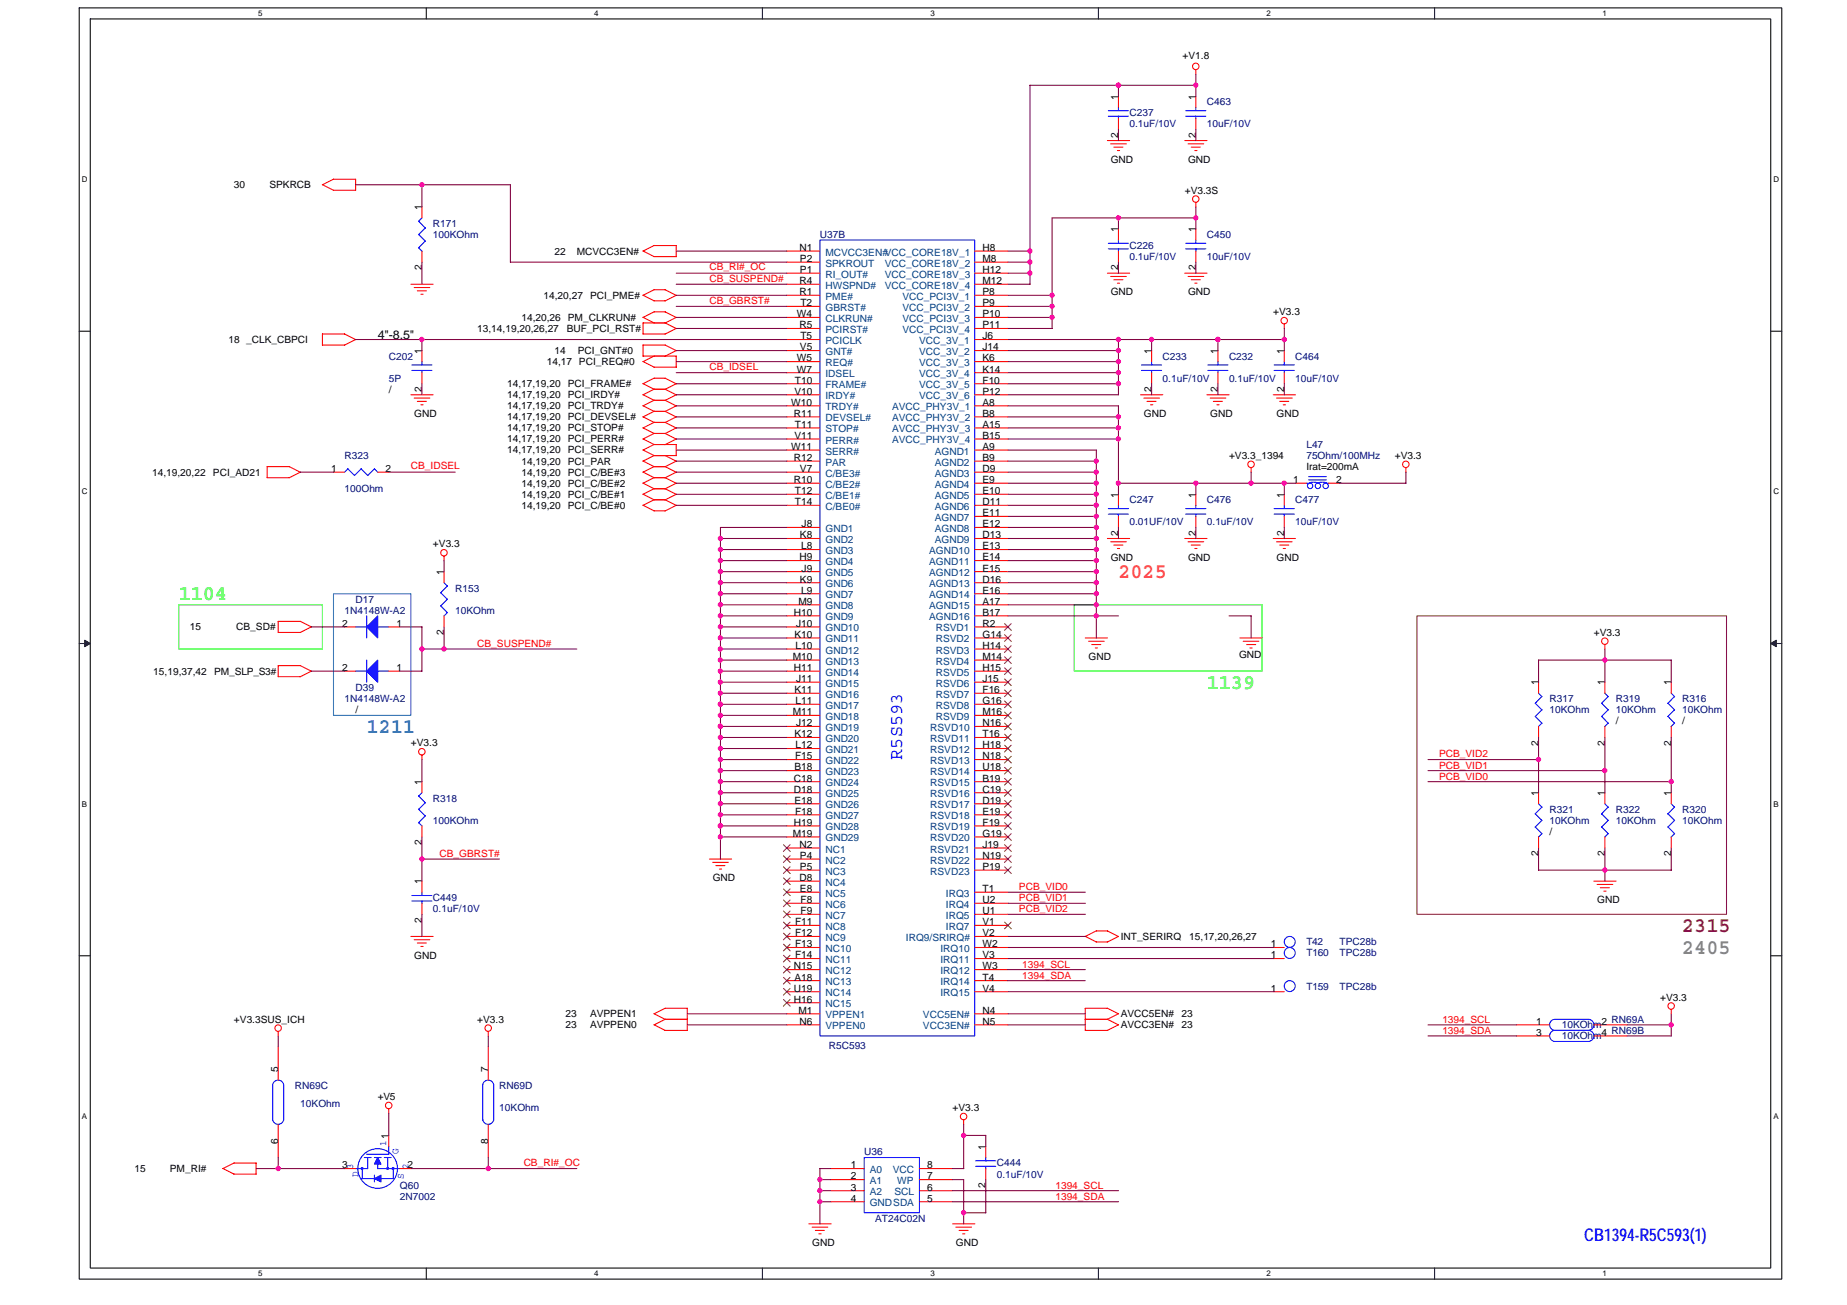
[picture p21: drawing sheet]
<svg xmlns="http://www.w3.org/2000/svg" width="297mm" height="210mm" viewBox="0 0 297 210" stroke-linecap="round" stroke-linejoin="round" font-family="sans-serif">
<defs><g id="words">
<text font-size="3.4" fill="#ff8000" x="179.9" y="93">2025</text>
<g font-size="3.4" fill="#0f0">
<text x="28.7" y="96.5">1104</text>
<text x="194.1" y="110.8">1139</text>
</g>
<text font-size="3.4" fill="#0080ff" x="59" y="117.9">1211</text>
<text font-size="3.4" fill="#804000" x="270.5" y="149.9">2315</text>
<text font-size="3.4" fill="#808080" x="270.5" y="153.4">2405</text>
<text font-size="3" fill="#00f" x="145.1" y="122.2" transform="rotate(-90 145.1 122.2)">R5S593</text>
<text font-size="2.8" fill="#00f" x="254.8" y="199.6">CB1394-R5C593(1)</text>
<text font-size="1.9" x="60.7" y="54.6">4&quot;-8.5&quot;</text>
<g font-size="1.6">
<text x="190.2" y="9.5">+V1.8</text>
<text x="179.9" y="16" transform="rotate(-90 179.9 16)">1</text>
<text x="192.3" y="16" transform="rotate(-90 192.3 16)">1</text>
<text x="179.9" y="22.2" transform="rotate(-90 179.9 22.2)">2</text>
<text x="192.3" y="22.2" transform="rotate(-90 192.3 22.2)">2</text>
<text x="178.6" y="26.2">GND</text>
<text x="191.1" y="26.2">GND</text>
<text x="37.6" y="30.3">30</text>
<text x="43.3" y="30.3">SPKRCB</text>
<text x="67.8" y="33.8" transform="rotate(-90 67.8 33.8)">1</text>
<text x="190.5" y="31.2">+V3.3S</text>
<text x="89.2" y="40.9">22</text>
<text x="92.7" y="40.9">MCVCC3EN#</text>
<text x="128.6" y="40.4">N1</text>
<text x="158" y="40.4">H8</text>
<text x="179.9" y="37.4" transform="rotate(-90 179.9 37.4)">1</text>
<text x="192.3" y="37.4" transform="rotate(-90 192.3 37.4)">1</text>
<text x="67.8" y="43.5" transform="rotate(-90 67.8 43.5)">2</text>
<text x="128.6" y="45.7">R4</text>
<text x="128.6" y="47.5">R1</text>
<text x="128.6" y="42.1">P2</text>
<text x="128.6" y="43.9">P1</text>
<text x="158" y="42.1">M8</text>
<text x="158" y="43.9">H12</text>
<text x="158" y="45.7">M12</text>
<text x="158" y="47.5">P8</text>
<text x="178.6" y="47.5">GND</text>
<text x="179.9" y="43.5" transform="rotate(-90 179.9 43.5)">2</text>
<text x="191.1" y="47.5">GND</text>
<text x="192.3" y="43.5" transform="rotate(-90 192.3 43.5)">2</text>
<text x="76.7" y="53.4">13,14,19,20,26,27</text>
<text x="83.9" y="51.6">14,20,26</text>
<text x="87.4" y="48">14,20,27</text>
<text x="91.1" y="53.4">BUF_PCI_RST#</text>
<text x="91.3" y="51.6">PM_CLKRUN#</text>
<text x="94.9" y="48">PCI_PME#</text>
<text x="128.1" y="51">W4</text>
<text x="128.6" y="52.8">R5</text>
<text x="128.7" y="49.3">T2</text>
<text x="158" y="49.3">P9</text>
<text x="158" y="51">P10</text>
<text x="158" y="52.8">P11</text>
<text x="204.8" y="50.7">+V3.3</text>
<text x="36.7" y="55.2">18 _CLK_CBPCI</text>
<text x="67.8" y="56.9" transform="rotate(-90 67.8 56.9)">1</text>
<text x="87.9" y="58.7">14,17 PCI_REQ#0</text>
<text x="89.2" y="56.9">14</text>
<text x="92.9" y="56.9">PCI_GNT#0</text>
<text x="128.1" y="58.1">W5</text>
<text x="128.1" y="59.9">W7</text>
<text x="128.6" y="56.4">V5</text>
<text x="128.7" y="54.6">T5</text>
<text x="158" y="54.6">J6</text>
<text x="158" y="56.4">J14</text>
<text x="158" y="58.1">K6</text>
<text x="158" y="59.9">K14</text>
<text x="185.2" y="56.9" transform="rotate(-90 185.2 56.9)">1</text>
<text x="195.9" y="56.9" transform="rotate(-90 195.9 56.9)">1</text>
<text x="206.5" y="56.9" transform="rotate(-90 206.5 56.9)">1</text>
<text x="62.5" y="63.2">/</text>
<text x="67.8" y="63.1" transform="rotate(-90 67.8 63.1)">2</text>
<text x="81.6" y="64.1">14,17,19,20</text>
<text x="81.6" y="65.8">14,17,19,20</text>
<text x="81.6" y="62.3">14,17,19,20</text>
<text x="91.3" y="64.1">PCI_IRDY#</text>
<text x="91.3" y="65.8">PCI_TRDY#</text>
<text x="91.3" y="62.3">PCI_FRAME#</text>
<text x="127.3" y="65.3">W10</text>
<text x="127.8" y="63.5">V10</text>
<text x="127.8" y="61.7">T10</text>
<text x="158" y="61.7">F10</text>
<text x="158" y="63.5">P12</text>
<text x="158" y="65.3">A8</text>
<text x="185.2" y="63.1" transform="rotate(-90 185.2 63.1)">2</text>
<text x="195.9" y="63.1" transform="rotate(-90 195.9 63.1)">2</text>
<text x="206.5" y="63.1" transform="rotate(-90 206.5 63.1)">2</text>
<text x="66.6" y="67.1">GND</text>
<text x="81.6" y="67.6">14,17,19,20</text>
<text x="81.6" y="69.4">14,17,19,20</text>
<text x="81.6" y="71.2">14,17,19,20</text>
<text x="91.3" y="67.6">PCI_DEVSEL#</text>
<text x="91.3" y="69.4">PCI_STOP#</text>
<text x="91.3" y="71.2">PCI_PERR#</text>
<text x="127.7" y="67">R11</text>
<text x="127.8" y="70.6">V11</text>
<text x="127.8" y="68.8">T11</text>
<text x="158" y="67">B8</text>
<text x="158" y="68.8">A15</text>
<text x="158" y="70.6">B15</text>
<text x="184" y="67.1">GND</text>
<text x="194.6" y="67.1">GND</text>
<text x="205.3" y="67.1">GND</text>
<text x="24.5" y="76.5">14,19,20,22</text>
<text x="34.2" y="76.5">PCI_AD21</text>
<text x="53.3" y="75.9">1</text>
<text x="62" y="75.9">2</text>
<text x="81.6" y="72.9">14,17,19,20</text>
<text x="83.9" y="74.7">14,19,20</text>
<text x="83.9" y="76.5">14,19,20</text>
<text x="91.3" y="74.7">PCI_PAR</text>
<text x="91.3" y="72.9">PCI_SERR#</text>
<text x="91.3" y="76.5">PCI_C/BE#3</text>
<text x="127.3" y="72.4">W11</text>
<text x="127.7" y="74.1">R12</text>
<text x="127.7" y="77.7">R10</text>
<text x="128.6" y="75.9">V7</text>
<text x="158" y="72.4">A9</text>
<text x="158" y="74.1">B9</text>
<text x="158" y="75.9">D9</text>
<text x="158" y="77.7">E9</text>
<text x="197.7" y="73.8">+V3.3_1394</text>
<text x="208" y="77.7">1</text>
<text x="210.1" y="75.6">Irat=200mA</text>
<text x="214.9" y="77.7">2</text>
<text x="224.3" y="73.8">+V3.3</text>
<text x="83.9" y="80.1">14,19,20</text>
<text x="83.9" y="78.3">14,19,20</text>
<text x="83.9" y="81.8">14,19,20</text>
<text x="91.3" y="80.1">PCI_C/BE#1</text>
<text x="91.3" y="78.3">PCI_C/BE#2</text>
<text x="91.3" y="81.8">PCI_C/BE#0</text>
<text x="127.8" y="79.5">T12</text>
<text x="127.8" y="81.3">T14</text>
<text x="158" y="79.5">E10</text>
<text x="158" y="81.3">D11</text>
<text x="158" y="83">E11</text>
<text x="179.9" y="80" transform="rotate(-90 179.9 80)">1</text>
<text x="192.3" y="80" transform="rotate(-90 192.3 80)">1</text>
<text x="206.5" y="80" transform="rotate(-90 206.5 80)">1</text>
<text x="69.6" y="88.1">+V3.3</text>
<text x="128.6" y="86.6">K8</text>
<text x="128.8" y="88.4">L8</text>
<text x="128.9" y="84.8">J8</text>
<text x="158" y="84.8">E12</text>
<text x="158" y="86.6">D13</text>
<text x="158" y="88.4">E13</text>
<text x="179.9" y="86.2" transform="rotate(-90 179.9 86.2)">2</text>
<text x="192.3" y="86.2" transform="rotate(-90 192.3 86.2)">2</text>
<text x="206.5" y="86.2" transform="rotate(-90 206.5 86.2)">2</text>
<text x="71.4" y="92.5" transform="rotate(-90 71.4 92.5)">1</text>
<text x="128.6" y="90.1">H9</text>
<text x="128.6" y="93.7">K9</text>
<text x="128.8" y="95.5">L9</text>
<text x="128.9" y="91.9">J9</text>
<text x="158" y="90.1">E14</text>
<text x="158" y="91.9">E15</text>
<text x="158" y="93.7">D16</text>
<text x="158" y="95.5">E16</text>
<text x="178.6" y="90.2">GND</text>
<text x="191.1" y="90.2">GND</text>
<text x="205.3" y="90.2">GND</text>
<text x="30.5" y="101.4">15</text>
<text x="38" y="101.4">CB_SD#</text>
<text x="55.1" y="100.8">2</text>
<text x="63.8" y="100.8">1</text>
<text x="127.7" y="99">H10</text>
<text x="128" y="100.8">J10</text>
<text x="128.4" y="97.3">M9</text>
<text x="158" y="97.3">A17</text>
<text x="158" y="99">B17</text>
<text x="158" y="100.8">R2</text>
<text x="55.1" y="107.9">2</text>
<text x="63.8" y="107.9">1</text>
<text x="71.4" y="102.2" transform="rotate(-90 71.4 102.2)">2</text>
<text x="127.5" y="106.2">M10</text>
<text x="127.7" y="107.9">H11</text>
<text x="127.8" y="102.6">K10</text>
<text x="127.9" y="104.4">L10</text>
<text x="158" y="102.6">G14</text>
<text x="158" y="104.4">H14</text>
<text x="158" y="106.2">M14</text>
<text x="158" y="107.9">H15</text>
<text x="175.1" y="106.2">GND</text>
<text x="199.3" y="105.8">GND</text>
<text x="256.3" y="102.3">+V3.3</text>
<text x="24.7" y="108.5">15,19,37,42</text>
<text x="34.4" y="108.5">PM_SLP_S3#</text>
<text x="127.8" y="111.5">K11</text>
<text x="127.9" y="113.3">L11</text>
<text x="128" y="109.7">J11</text>
<text x="158" y="109.7">J15</text>
<text x="158" y="111.5">F16</text>
<text x="158" y="113.3">G16</text>
<text x="247.4" y="110.3" transform="rotate(-90 247.4 110.3)">1</text>
<text x="258.1" y="110.3" transform="rotate(-90 258.1 110.3)">1</text>
<text x="268.8" y="110.3" transform="rotate(-90 268.8 110.3)">1</text>
<text x="57.2" y="114.7">/</text>
<text x="127.5" y="115">M11</text>
<text x="127.8" y="118.6">K12</text>
<text x="128" y="116.8">J12</text>
<text x="158" y="115">M16</text>
<text x="158" y="116.8">N16</text>
<text x="158" y="118.6">T16</text>
<text x="247.4" y="120" transform="rotate(-90 247.4 120)">2</text>
<text x="258.1" y="120" transform="rotate(-90 258.1 120)">2</text>
<text x="259.9" y="116.5">/</text>
<text x="268.8" y="120" transform="rotate(-90 268.8 120)">2</text>
<text x="270.5" y="116.5">/</text>
<text x="66.1" y="120.1">+V3.3</text>
<text x="127.7" y="125.7">C18</text>
<text x="127.8" y="123.9">B18</text>
<text x="127.9" y="122.2">F15</text>
<text x="127.9" y="120.4">L12</text>
<text x="158" y="120.4">H18</text>
<text x="158" y="122.2">N18</text>
<text x="158" y="123.9">U18</text>
<text x="158" y="125.7">B19</text>
<text x="67.8" y="126.3" transform="rotate(-90 67.8 126.3)">1</text>
<text x="127.7" y="127.5">D18</text>
<text x="127.8" y="129.3">E18</text>
<text x="127.9" y="131">F18</text>
<text x="158" y="127.5">C19</text>
<text x="158" y="129.3">D19</text>
<text x="158" y="131">E19</text>
<text x="247.4" y="128" transform="rotate(-90 247.4 128)">1</text>
<text x="258.1" y="128" transform="rotate(-90 258.1 128)">1</text>
<text x="268.8" y="128" transform="rotate(-90 268.8 128)">1</text>
<text x="67.8" y="136" transform="rotate(-90 67.8 136)">2</text>
<text x="127.5" y="134.6">M19</text>
<text x="127.7" y="132.8">H19</text>
<text x="128.6" y="136.4">N2</text>
<text x="158" y="132.8">F19</text>
<text x="158" y="134.6">G19</text>
<text x="158" y="136.4">J19</text>
<text x="247.4" y="137.7" transform="rotate(-90 247.4 137.7)">2</text>
<text x="249.2" y="134.3">/</text>
<text x="258.1" y="137.7" transform="rotate(-90 258.1 137.7)">2</text>
<text x="268.8" y="137.7" transform="rotate(-90 268.8 137.7)">2</text>
<text x="67.8" y="142.3" transform="rotate(-90 67.8 142.3)">1</text>
<text x="114.6" y="141.8">GND</text>
<text x="128.6" y="141.7">D8</text>
<text x="128.6" y="138.2">P4</text>
<text x="128.6" y="139.9">P5</text>
<text x="128.6" y="143.5">E8</text>
<text x="158" y="138.2">N19</text>
<text x="158" y="139.9">P19</text>
<text x="158" y="143.5">T1</text>
<text x="67.8" y="148.4" transform="rotate(-90 67.8 148.4)">2</text>
<text x="127.9" y="148.8">F11</text>
<text x="128.8" y="145.3">F8</text>
<text x="128.8" y="147">F9</text>
<text x="158" y="145.3">U2</text>
<text x="158" y="147">U1</text>
<text x="158" y="148.8">V1</text>
<text x="256.9" y="145.3">GND</text>
<text x="66.6" y="154.2">GND</text>
<text x="127.7" y="155.9">N15</text>
<text x="127.9" y="150.6">F12</text>
<text x="127.9" y="152.4">F13</text>
<text x="127.9" y="154.2">F14</text>
<text x="158" y="150.6">V2</text>
<text x="158" y="152.4">W2</text>
<text x="158" y="154.2">V3</text>
<text x="158" y="155.9">W3</text>
<text x="180.2" y="151.2">INT_SERIRQ</text>
<text x="191.3" y="151.2">15,17,20,26,27</text>
<text x="204.4" y="154.2">1</text>
<text x="204.4" y="152.4">1</text>
<text x="127.7" y="159.5">U19</text>
<text x="127.7" y="161.3">H16</text>
<text x="127.8" y="157.7">A18</text>
<text x="158" y="157.7">T4</text>
<text x="158" y="159.5">V4</text>
<text x="204.4" y="159.5">1</text>
<text x="267" y="161">+V3.3</text>
<text x="37.6" y="164.5">+V3.3SUS_ICH</text>
<text x="76.7" y="164.5">+V3.3</text>
<text x="91" y="165.4">23</text>
<text x="91" y="163.6">23</text>
<text x="94.9" y="165.4">AVPPEN0</text>
<text x="94.9" y="163.6">AVPPEN1</text>
<text x="128.4" y="163">M1</text>
<text x="128.6" y="164.8">N6</text>
<text x="158" y="164.8">N5</text>
<text x="158" y="163">N4</text>
<text x="180.2" y="165.4">AVCC3EN#</text>
<text x="180.2" y="163.6">AVCC5EN#</text>
<text x="190" y="165.4">23</text>
<text x="190" y="163.6">23</text>
<text x="247.1" y="166.6">3</text>
<text x="247.1" y="164.8">1</text>
<text x="257.6" y="166.6">4 RN69B</text>
<text x="257.6" y="164.8">2 RN69A</text>
<text x="44.7" y="172.5" transform="rotate(-90 44.7 172.5)">5</text>
<text x="78.5" y="172.5" transform="rotate(-90 78.5 172.5)">7</text>
<text x="60.7" y="177">+V5</text>
<text x="153.2" y="178.7">+V3.3</text>
<text x="44.7" y="184" transform="rotate(-90 44.7 184)">6</text>
<text x="62.5" y="183.2" transform="rotate(-90 62.5 183.2)">1</text>
<text x="78.5" y="184" transform="rotate(-90 78.5 184)">8</text>
<text x="158.5" y="184.9" transform="rotate(-90 158.5 184.9)">1</text>
<text x="21.6" y="188.5">15</text>
<text x="27.3" y="188.5">PM_RI#</text>
<text x="55.1" y="187.9">3</text>
<text x="136.8" y="187.9">1</text>
<text x="136.8" y="189.7">2</text>
<text x="136.8" y="191.5">3</text>
<text x="149.1" y="187.9">8</text>
<text x="149.1" y="189.7">7</text>
<text x="149.1" y="191.5">6</text>
<text x="158.5" y="191.1" transform="rotate(-90 158.5 191.1)">2</text>
<text x="136.8" y="193.3">4</text>
<text x="149.1" y="193.3">5</text>
<text x="130.6" y="200.4">GND</text>
<text x="153.7" y="200.4">GND</text>
</g>
<g font-size="1.6" fill="#000080">
<text x="194.1" y="16.9">C463</text>
<text x="181.6" y="18.7">C237</text>
<text x="181.6" y="20.5">0.1uF/10V</text>
<text x="194.1" y="20.5">10uF/10V</text>
<text x="69.6" y="36.5">R171</text>
<text x="69.6" y="38.3">100KOhm</text>
<text x="131.9" y="38.3">U37B</text>
<text x="181.6" y="40">C226</text>
<text x="181.6" y="41.8">0.1uF/10V</text>
<text x="194.1" y="38.3">C450</text>
<text x="194.1" y="41.8">10uF/10V</text>
<text x="62.5" y="57.8">C202</text>
<text x="187" y="57.8">C233</text>
<text x="197.7" y="57.8">C232</text>
<text x="208.3" y="57.8">C464</text>
<text x="62.5" y="61.4">5P</text>
<text x="187" y="61.4">0.1uF/10V</text>
<text x="197.7" y="61.4">0.1uF/10V</text>
<text x="208.3" y="61.4">10uF/10V</text>
<text x="55.4" y="73.8">R323</text>
<text x="210.1" y="72.1">L47</text>
<text x="210.1" y="73.8">75Ohm/100MHz</text>
<text x="55.4" y="79.2">100Ohm</text>
<text x="181.6" y="80.9">C247</text>
<text x="194.1" y="80.9">C476</text>
<text x="208.3" y="80.9">C477</text>
<text x="181.6" y="84.5">0.01UF/10V</text>
<text x="194.1" y="84.5">0.1uF/10V</text>
<text x="208.3" y="84.5">10uF/10V</text>
<text x="73.2" y="95.2">R153</text>
<text x="55.4" y="98.7">1N4148W-A2</text>
<text x="57.2" y="96.9">D17</text>
<text x="73.2" y="98.7">10KOhm</text>
<text x="55.4" y="112.9">1N4148W-A2</text>
<text x="57.2" y="111.2">D39</text>
<text x="249.2" y="112.9">R317</text>
<text x="259.9" y="112.9">R319</text>
<text x="270.5" y="112.9">R316</text>
<text x="249.2" y="114.7">10KOhm</text>
<text x="259.9" y="114.7">10KOhm</text>
<text x="270.5" y="114.7">10KOhm</text>
<text x="69.6" y="128.9">R318</text>
<text x="249.2" y="130.7">R321</text>
<text x="259.9" y="130.7">R322</text>
<text x="270.5" y="130.7">R320</text>
<text x="69.6" y="132.5">100KOhm</text>
<text x="249.2" y="132.5">10KOhm</text>
<text x="259.9" y="132.5">10KOhm</text>
<text x="270.5" y="132.5">10KOhm</text>
<text x="69.6" y="144.9">C449</text>
<text x="69.6" y="146.7">0.1uF/10V</text>
<text x="210.1" y="153.8">T160</text>
<text x="210.1" y="152.1">T42</text>
<text x="215.4" y="153.8">TPC28b</text>
<text x="215.4" y="152.1">TPC28b</text>
<text x="210.1" y="159.2">T159</text>
<text x="215.4" y="159.2">TPC28b</text>
<text x="251.2" y="167.2">10KOhm</text>
<text x="251.2" y="165.4">10KOhm</text>
<text x="133.3" y="168.8">R5C593</text>
<text x="47.4" y="175.2">RN69C</text>
<text x="48.3" y="178">10KOhm</text>
<text x="80.3" y="175.2">RN69D</text>
<text x="80.3" y="178.7">10KOhm</text>
<text x="139" y="185.8">U36</text>
<text x="64.3" y="191.2">Q60</text>
<text x="160.3" y="187.6">C444</text>
<text x="160.3" y="189.4">0.1uF/10V</text>
<text x="64.3" y="193">2N7002</text>
<text x="140.8" y="196.5">AT24C02N</text>
</g>
<g font-size="1.6" fill="#004080">
<text x="132.8" y="41.1">MCVCC3EN#VCC_CORE18V_1</text>
<text x="132.8" y="42.9">SPKROUT</text>
<text x="132.8" y="44.7">RI_OUT#</text>
<text x="132.8" y="46.4">HWSPND#</text>
<text x="142.3" y="42.9">VCC_CORE18V_2</text>
<text x="142.3" y="44.7">VCC_CORE18V_3</text>
<text x="142.3" y="46.4">VCC_CORE18V_4</text>
<text x="132.8" y="48.2">PME#</text>
<text x="132.8" y="50">GBRST#</text>
<text x="132.8" y="51.8">CLKRUN#</text>
<text x="132.8" y="53.6">PCIRST#</text>
<text x="145.1" y="48.2">VCC_PCI3V_1</text>
<text x="145.1" y="50">VCC_PCI3V_2</text>
<text x="145.1" y="51.8">VCC_PCI3V_3</text>
<text x="145.1" y="53.6">VCC_PCI3V_4</text>
<text x="132.8" y="55.3">PCICLK</text>
<text x="132.8" y="57.1">GNT#</text>
<text x="132.8" y="58.9">REQ#</text>
<text x="147.8" y="55.3">VCC_3V_1</text>
<text x="147.8" y="57.1">VCC_3V_2</text>
<text x="147.8" y="58.9">VCC_3V_3</text>
<text x="132.8" y="60.7">IDSEL</text>
<text x="132.8" y="62.4">FRAME#</text>
<text x="132.8" y="64.2">IRDY#</text>
<text x="143.5" y="66">AVCC_PHY3V_1</text>
<text x="147.8" y="60.7">VCC_3V_4</text>
<text x="147.8" y="62.4">VCC_3V_5</text>
<text x="147.8" y="64.2">VCC_3V_6</text>
<text x="132.8" y="66">TRDY#</text>
<text x="132.8" y="67.8">DEVSEL#</text>
<text x="132.8" y="69.6">STOP#</text>
<text x="132.8" y="71.3">PERR#</text>
<text x="143.5" y="67.8">AVCC_PHY3V_2</text>
<text x="143.5" y="69.6">AVCC_PHY3V_3</text>
<text x="143.5" y="71.3">AVCC_PHY3V_4</text>
<text x="132.8" y="73.1">SERR#</text>
<text x="132.8" y="74.9">PAR</text>
<text x="132.8" y="76.7">C/BE3#</text>
<text x="150.3" y="73.1">AGND1</text>
<text x="150.3" y="74.9">AGND2</text>
<text x="150.3" y="76.7">AGND3</text>
<text x="132.8" y="78.4">C/BE2#</text>
<text x="132.8" y="80.2">C/BE1#</text>
<text x="132.8" y="82">C/BE0#</text>
<text x="150.3" y="78.4">AGND4</text>
<text x="150.3" y="80.2">AGND5</text>
<text x="150.3" y="82">AGND6</text>
<text x="150.3" y="83.8">AGND7</text>
<text x="132.8" y="85.6">GND1</text>
<text x="132.8" y="87.3">GND2</text>
<text x="132.8" y="89.1">GND3</text>
<text x="149.4" y="89.1">AGND10</text>
<text x="150.3" y="85.6">AGND8</text>
<text x="150.3" y="87.3">AGND9</text>
<text x="132.8" y="90.9">GND4</text>
<text x="132.8" y="92.7">GND5</text>
<text x="132.8" y="94.4">GND6</text>
<text x="149.4" y="90.9">AGND11</text>
<text x="149.4" y="92.7">AGND12</text>
<text x="149.4" y="94.4">AGND13</text>
<text x="132.8" y="96.2">GND7</text>
<text x="132.8" y="98">GND8</text>
<text x="132.8" y="99.8">GND9</text>
<text x="132.8" y="101.6">GND10</text>
<text x="149.4" y="96.2">AGND14</text>
<text x="149.4" y="98">AGND15</text>
<text x="149.4" y="99.8">AGND16</text>
<text x="150.5" y="101.6">RSVD1</text>
<text x="132.8" y="103.3">GND11</text>
<text x="132.8" y="105.1">GND12</text>
<text x="132.8" y="106.9">GND13</text>
<text x="150.5" y="103.3">RSVD2</text>
<text x="150.5" y="105.1">RSVD3</text>
<text x="150.5" y="106.9">RSVD4</text>
<text x="132.8" y="108.7">GND14</text>
<text x="132.8" y="110.5">GND15</text>
<text x="132.8" y="112.2">GND16</text>
<text x="150.5" y="108.7">RSVD5</text>
<text x="150.5" y="110.5">RSVD6</text>
<text x="150.5" y="112.2">RSVD7</text>
<text x="132.8" y="114">GND17</text>
<text x="132.8" y="115.8">GND18</text>
<text x="132.8" y="117.6">GND19</text>
<text x="132.8" y="119.3">GND20</text>
<text x="149.6" y="117.6">RSVD10</text>
<text x="149.6" y="119.3">RSVD11</text>
<text x="150.5" y="114">RSVD8</text>
<text x="150.5" y="115.8">RSVD9</text>
<text x="132.8" y="121.1">GND21</text>
<text x="132.8" y="122.9">GND22</text>
<text x="132.8" y="124.7">GND23</text>
<text x="149.6" y="121.1">RSVD12</text>
<text x="149.6" y="122.9">RSVD13</text>
<text x="149.6" y="124.7">RSVD14</text>
<text x="132.8" y="126.5">GND24</text>
<text x="132.8" y="128.2">GND25</text>
<text x="132.8" y="130">GND26</text>
<text x="132.8" y="131.8">GND27</text>
<text x="149.6" y="126.5">RSVD15</text>
<text x="149.6" y="128.2">RSVD16</text>
<text x="149.6" y="130">RSVD17</text>
<text x="149.6" y="131.8">RSVD18</text>
<text x="132.8" y="137.1">NC1</text>
<text x="132.8" y="133.6">GND28</text>
<text x="132.8" y="135.3">GND29</text>
<text x="149.6" y="133.6">RSVD19</text>
<text x="149.6" y="135.3">RSVD20</text>
<text x="149.6" y="137.1">RSVD21</text>
<text x="132.8" y="138.9">NC2</text>
<text x="132.8" y="140.7">NC3</text>
<text x="132.8" y="142.5">NC4</text>
<text x="149.6" y="138.9">RSVD22</text>
<text x="149.6" y="140.7">RSVD23</text>
<text x="132.8" y="144.2">NC5</text>
<text x="132.8" y="146">NC6</text>
<text x="132.8" y="147.8">NC7</text>
<text x="132.8" y="149.6">NC8</text>
<text x="152.1" y="144.2">IRQ3</text>
<text x="152.1" y="146">IRQ4</text>
<text x="152.1" y="147.8">IRQ5</text>
<text x="152.1" y="149.6">IRQ7</text>
<text x="132.8" y="151.3">NC9</text>
<text x="132.8" y="153.1">NC10</text>
<text x="132.8" y="154.9">NC11</text>
<text x="145.7" y="151.3">IRQ9/SRIRQ#</text>
<text x="151.2" y="153.1">IRQ10</text>
<text x="151.2" y="154.9">IRQ11</text>
<text x="132.8" y="156.7">NC12</text>
<text x="132.8" y="158.5">NC13</text>
<text x="132.8" y="160.2">NC14</text>
<text x="151.2" y="156.7">IRQ12</text>
<text x="151.2" y="158.5">IRQ14</text>
<text x="151.2" y="160.2">IRQ15</text>
<text x="132.8" y="162">NC15</text>
<text x="132.8" y="163.8">VPPEN1</text>
<text x="132.8" y="165.6">VPPEN0</text>
<text x="148.4" y="165.6">VCC3EN#</text>
<text x="148.4" y="163.8">VCC5EN#</text>
<text x="139.9" y="188.7">A0</text>
<text x="139.9" y="190.5">A1</text>
<text x="143.6" y="188.7">VCC</text>
<text x="144.3" y="190.5">WP</text>
<text x="139.9" y="192.2">A2</text>
<text x="139.9" y="194">GNDSDA</text>
<text x="143.8" y="192.2">SCL</text>
</g>
<g font-size="1.6" fill="#f00">
<text x="114.1" y="45.4">CB_SUSPEND#</text>
<text x="114.1" y="43.4">CB_RI#_OC</text>
<text x="114.1" y="48.9">CB_GBRST#</text>
<text x="114.1" y="59.4">CB_IDSEL</text>
<text x="66.1" y="75.4">CB_IDSEL</text>
<text x="76.7" y="104.1">CB_SUSPEND#</text>
<text x="231.4" y="125.4">PCB_VID0</text>
<text x="231.4" y="121.8">PCB_VID2</text>
<text x="231.4" y="123.6">PCB_VID1</text>
<text x="70.7" y="137.8">CB_GBRST#</text>
<text x="163.9" y="143.2">PCB_VID0</text>
<text x="163.9" y="144.9">PCB_VID1</text>
<text x="163.9" y="146.7">PCB_VID2</text>
<text x="164.4" y="155.6">1394_SCL</text>
<text x="164.4" y="157.4">1394_SDA</text>
<text x="232" y="164.5">1394_SCL</text>
<text x="232" y="166.3">1394_SDA</text>
<text x="84.2" y="187.6">CB_RI#_OC</text>
<text x="169.7" y="191.2">1394_SCL</text>
<text x="169.7" y="193">1394_SDA</text>
</g>
<g font-size="1.6" fill="#00f">
<text x="62.1" y="184.4" transform="rotate(-90 62.1 184.4)">1</text>
<text x="64.1" y="185.7" transform="rotate(-90 64.1 185.7)">G</text>
<text x="56.8" y="188" transform="rotate(-90 56.8 188)">3</text>
<text x="57.7" y="189.4" transform="rotate(-90 57.7 189.4)">D</text>
<text x="65" y="189.6" transform="rotate(-90 65 189.6)">S</text>
<text x="65.7" y="188" transform="rotate(-90 65.7 188)">2</text>
</g>
<g font-size="1.3">
<text x="41.5" y="2.6">5</text>
<text x="95.6" y="2.6">4</text>
<text x="149.6" y="2.6">3</text>
<text x="203.7" y="2.6">2</text>
<text x="257.7" y="2.6">1</text>
<text x="13.2" y="29.3">D</text>
<text x="285.2" y="29.3">D</text>
<text x="13.2" y="79.5">C</text>
<text x="285.2" y="79.5">C</text>
<text x="13.2" y="129.8">B</text>
<text x="285.2" y="129.8">B</text>
<text x="13.2" y="180">A</text>
<text x="285.2" y="180">A</text>
<text x="41.5" y="205.3">5</text>
<text x="95.6" y="205.3">4</text>
<text x="149.6" y="205.3">3</text>
<text x="203.7" y="205.3">2</text>
<text x="257.7" y="205.3">1</text>
</g>
</g></defs>
<path d="M12.7 1.3h273.9v204.4h-273.9zM14.5 3h270.3v201h-270.3z" fill="none" stroke="#000" stroke-width=".17"/>
<g fill="#fff">
<path d="M41.5 1.5h.7v1.4h-.7z"/>
<path d="M41.5 204.2h.7v1.4h-.7z"/>
</g>
<path d="M68.6 1.3v1.7M68.6 204v1.7" fill="none" stroke="#000" stroke-width=".17"/>
<g fill="#fff">
<path d="M95.6 1.5h.7v1.4h-.7z"/>
<path d="M95.6 204.2h.7v1.4h-.7z"/>
</g>
<path d="M122.6 1.3v1.7M122.6 204v1.7" fill="none" stroke="#000" stroke-width=".17"/>
<g fill="#fff">
<path d="M149.6 1.5h.7v1.4h-.7z"/>
<path d="M149.6 204.2h.7v1.4h-.7z"/>
</g>
<path d="M176.7 1.3v1.7M176.7 204v1.7" fill="none" stroke="#000" stroke-width=".17"/>
<g fill="#fff">
<path d="M203.7 1.5h.7v1.4h-.7z"/>
<path d="M203.7 204.2h.7v1.4h-.7z"/>
</g>
<path d="M230.7 1.3v1.7M230.7 204v1.7" fill="none" stroke="#000" stroke-width=".17"/>
<g fill="#fff">
<path d="M257.7 1.5h.7v1.4h-.7z"/>
<path d="M257.7 204.2h.7v1.4h-.7z"/>
<path d="M13.2 28.2h.9v1.4h-.9z"/>
<path d="M285.2 28.2h.9v1.4h-.9z"/>
<path d="M13.2 78.4h.9v1.4h-.9z"/>
<path d="M285.2 78.4h.9v1.4h-.9z"/>
</g>
<path d="M12.7 53.3h1.8M284.8 53.3h1.8" fill="none" stroke="#000" stroke-width=".17"/>
<g fill="#fff">
<path d="M13.2 128.6h.8v1.4h-.8z"/>
<path d="M285.2 128.6h.9v1.4h-.9z"/>
</g>
<path d="M12.7 103.5h1.8M284.8 103.5h1.8" fill="none" stroke="#000" stroke-width=".17"/>
<path d="M13.6 103l.9 .5-.9 .5zM284.8 103.5l.9-.5v1z" fill="#000" stroke="#000" stroke-width=".16"/>
<g fill="#fff">
<path d="M13.2 178.8h.8v1.5h-.8z"/>
<path d="M285.2 178.8h.9v1.5h-.9z"/>
</g>
<path d="M12.7 153.7h1.8M284.8 153.7h1.8" fill="none" stroke="#000" stroke-width=".17"/>
<path d="M28.7 97.3h23.2v7.1h-23.2zM172.8 97.3h30.2v10.6h-30.2z" fill="none" stroke="#0f0" stroke-width=".17"/>
<path d="M53.6 95.5h12.5v19.6h-12.5z" fill="none" stroke="#0080ff" stroke-width=".17"/>
<path d="M227.9 99.1h49.8v48h-49.8z" fill="none" stroke="#804000" stroke-width=".17"/>
<g fill="none" stroke="#f00" stroke-width=".17">
<path d="M179.9 15.5v1.8M179.9 19v1.8M192.3 11.2v.8M192.3 15.5v1.8M192.3 19v1.8M51.8 29.7l1.8 .9M53.6 30.6h3.6M57.2 28.8v1.8M57.2 28.8h-3.5l-1.8 .9M67.9 33.3v1.8M105.2 39.5l-1.8 .9 1.8 .9h3.6v-1.8h-3.6M178.1 22.6h3.6"/>
<path d="M178.6 23.1h2.5M179.1 23.7h1.5M179.7 24.2h.4M179.9 36.8v1.8M190.5 22.6h3.6M191.1 23.1h2.5M191.6 23.7h1.4M192.1 24.2h.4M192.3 32.6v.7M192.3 36.8v1.8M51.8 55.5h3.6M55.4 53.7l1.8 .9"/>
<path d="M55.4 53.7h-3.5v1.8M57.2 54.6l-1.8 .9M66.1 45.7h3.6M66.6 46.2h2.5M67.1 46.8h1.5M67.7 47.3h.3M67.9 40.4v1.8M67.9 56.4v1.8M67.9 59.9v1.8M103.4 51l1.8 .9M103.4 51.9v1.8h3.6M103.4 51.9h3.6l1.8 1"/>
<path d="M105.2 50.2h1.8l1.8 .9-1.8 .9M105.2 46.6h1.8l1.8 .9M105.2 50.1l-1.8 1M105.2 46.6l-1.8 .9 1.8 .9h1.8M105.2 57.3l-1.8 .9M108.8 52.8l-1.8 .9M108.8 56.4l-1.8 .9M108.8 47.5l-1.8 .9M108.8 56.4l-1.8-.9h-3.6v1.8h5.4v1.8h-3.6l-1.8-1M126.5 43.9h5.4M126.5 45.7h5.4M126.5 40.4h5.4"/>
<path d="M126.5 42.2h5.4M126.5 47.5h5.4M126.5 49.3h5.4M126.5 51.1h5.4M126.5 52.8h5.4M126.5 54.6h5.4M126.5 56.4h5.4M126.5 58.2h5.4M126.5 59.9h5.4M156.8 43.9h5.3M156.8 45.7h5.3M156.8 40.4h5.3"/>
<path d="M156.8 42.2h5.3M156.8 47.5h5.3M156.8 49.3h5.3M156.8 51.1h5.3M156.8 52.8h5.3M156.8 54.6h5.3M156.8 56.4h5.3M156.8 58.2h5.3M156.8 59.9h5.3M178.1 43.9h3.6M178.6 44.5h2.5M179.1 45h1.5"/>
<path d="M179.7 45.6h.4M179.9 40.4v1.8M185.2 56.4v1.8M185.2 59.9v1.8M190.5 43.9h3.6M191.1 44.5h2.5M191.6 45h1.4M192.1 45.6h.4M192.3 40.4v1.8M195.9 56.4v1.8M195.9 59.9v1.8M206.5 52.1v.8"/>
<path d="M206.5 56.4v1.8M206.5 59.9v1.8M42.9 76.8h3.6M43 75.1h3.5M43 75v1.8M46.5 75.1l1.8 .9M48.3 75.9l-1.8 1M53.6 75.9h1.8M60.7 75.9h1.8M66.1 63.5h3.6M66.6 64h2.5M67.1 64.6h1.5"/>
<path d="M67.7 65.1h.3M103.4 75.9l1.8 .9h1.8l1.8 .9M103.4 74.1l1.8 1h1.8l1.8 .9-1.8 .9M103.4 65.3l1.8 .9h1.8l1.8 .9-1.8 .9M103.4 67l1.8 .9h1.8l1.8 1M105.2 60.8h1.8l1.8 .9M105.2 78.6l-1.8 .9 1.8 .9h1.8l1.8 .9-1.8 .9M105.2 76.8l-1.8 .9 1.8 .9h1.8l1.8 .9M105.2 73.3l-1.8 .9M105.2 69.7l-1.8 .9 1.8 .9h3.6v1.8h-3.6l-1.8-.9 1.8-.9M105.2 66.1l-1.8 1M105.2 62.6l-1.8 .9 1.8 .9h1.8l1.8 .9-1.8 .9"/>
<path d="M105.2 60.8l-1.8 .9 1.8 .9h1.8l1.8 .9M105.2 67.9l-1.8 .9 1.8 .9h1.8l1.8 .9M105.2 75l-1.8 .9M105.2 64.4l-1.8 .9M107 73.3l1.8 .9-1.8 .9M108.8 79.5l-1.8 .9M108.8 77.7l-1.8 .9M108.8 63.5l-1.8 .9M108.8 68.8l-1.8 .9M108.8 70.6l-1.8 .9M108.8 61.7l-1.8 .9M126.5 63.5h5.4"/>
<path d="M126.5 61.7h5.4M126.5 65.3h5.4M126.5 67.1h5.4M126.5 68.8h5.4M126.5 70.6h5.4M126.5 72.4h5.4M126.5 74.2h5.4M126.5 75.9h5.4M126.5 77.7h5.4M126.5 79.5h5.4M156.8 63.5h5.3M156.8 61.7h5.3"/>
<path d="M156.8 65.3h5.3M156.8 67.1h5.3M156.8 68.8h5.3M156.8 70.6h5.3M156.8 72.4h5.3M156.8 74.2h5.3M156.8 75.9h5.3M156.8 77.7h5.3M156.8 79.5h5.3M179.9 79.5v1.8M183.4 63.5h3.6M184 64h2.5"/>
<path d="M184.5 64.6h1.4M185 65.1h.4M192.3 79.5v1.8M194.1 63.5h3.6M194.6 64h2.5M195.1 64.6h1.5M195.7 65.1h.4M201.2 75.2v.8M204.8 63.5h3.5M205.3 64h2.5M205.8 64.6h1.5M206.4 65.1h.3"/>
<path d="M206.5 79.5v1.8M208.3 77.7h1.8M213.7 77.7h1.7M226.1 75.2v.8M44.7 99.9h3.6M44.7 99.9v1.8M48.3 99.9l1.8 .9-1.8 .9M71.4 89.5v.7M71.4 91.9v1.8M71.4 99.1v1.7M103.4 81.3l1.8 .9h1.8M105.2 80.4l-1.8 .9"/>
<path d="M126.5 86.6h5.4M126.5 81.3h5.4M126.5 84.8h5.4M126.5 88.4h5.4M126.5 90.2h5.4M126.5 91.9h5.4M126.5 93.7h5.4M126.5 95.5h5.4M126.5 97.3h5.4M126.5 99.1h5.4M156.8 86.6h5.3M156.8 81.3h5.3"/>
<path d="M156.8 83.1h5.3M156.8 84.8h5.3M156.8 88.4h5.3M156.8 90.2h5.3M156.8 91.9h5.3M156.8 93.7h5.3M156.8 95.5h5.3M156.8 97.3h5.3M156.8 99.1h5.3M178.1 86.6h3.6M178.6 87.1h2.5M179.1 87.7h1.5"/>
<path d="M179.7 88.2h.4M179.9 83.1v1.7M190.5 86.6h3.6M191.1 87.1h2.5M191.6 87.7h1.4M192.1 88.2h.4M192.3 83.1v1.7M204.8 86.6h3.5M205.3 87.1h2.5M205.8 87.7h1.5M206.4 88.2h.3M206.5 83.1v1.7"/>
<path d="M44.7 108.8h3.6M44.7 107v1.8M44.7 101.7h3.6M44.7 107.1h3.6M48.3 107.1l1.8 .9-1.8 .9M55.4 100.8h1.8M55.4 107.9h1.8M62.5 100.8h1.8M62.5 107.9h1.8M126.5 102.6h5.4M126.5 100.8h5.4M126.5 104.4h5.4"/>
<path d="M126.5 106.2h5.4M126.5 107.9h5.4M126.5 109.7h5.4M126.5 111.5h5.4M126.5 113.3h5.4M126.5 115.1h5.4M126.5 116.8h5.4M126.5 118.6h5.4M156.8 102.6h5.3M156.8 100.8h5.3M156.8 104.4h5.3M156.8 106.2h5.3"/>
<path d="M156.8 107.9h5.3M156.8 109.7h5.3M156.8 111.5h5.3M156.8 113.3h5.3M156.8 115.1h5.3M156.8 116.8h5.3M156.8 118.6h5.3M174.5 102.6h3.6M175.1 103.1h2.5M175.6 103.7h1.4M176.1 104.2h.4M199.4 102.6h3.6"/>
<path d="M199.9 103.1h2.6M200.5 103.7h1.4M201 104.2h.4M247.4 109.7v1.8M247.4 116.8v1.8M258.1 103.7v.7M258.1 109.7v1.8M258.1 116.8v1.8M268.8 109.7v1.8M268.8 116.8v1.8M67.9 121.5v.7M67.9 125.7v1.8"/>
<path d="M67.9 132.8v1.8M114.1 138.2h3.6M114.6 138.7h2.5M115.1 139.2h1.5M115.7 139.8h.4M126.5 138.2h5.4M126.5 120.4h5.4M126.5 122.2h5.4M126.5 124h5.4M126.5 125.7h5.4M126.5 127.5h5.4M126.5 129.3h5.4"/>
<path d="M126.5 131.1h5.4M126.5 132.8h5.4M126.5 134.6h5.4M126.5 136.4h5.4M126.5 140h5.4M156.8 138.2h5.3M156.8 120.4h5.3M156.8 122.2h5.3M156.8 124h5.3M156.8 125.7h5.3M156.8 127.5h5.3M156.8 129.3h5.3"/>
<path d="M156.8 131.1h5.3M156.8 132.8h5.3M156.8 134.6h5.3M156.8 136.4h5.3M156.8 140h5.3M247.4 127.5v1.8M247.4 134.6v1.8M258.1 127.5v1.8M258.1 134.6v1.8M268.8 127.5v1.8M268.8 134.6v1.8M66.1 150.6h3.6"/>
<path d="M66.6 151.2h2.5M67.1 151.7h1.5M67.7 152.2h.3M67.9 141.7v1.8M67.9 145.3v1.8M126.5 150.6h5.4M126.5 141.7h5.4M126.5 159.5h5.4M126.5 154.2h5.4M126.5 143.5h5.4M126.5 145.3h5.4M126.5 147.1h5.4"/>
<path d="M126.5 148.8h5.4M126.5 152.4h5.4M126.5 156h5.4M126.5 157.7h5.4M156.8 150.6h5.3M156.8 159.5h5.3M156.8 154.2h5.3M156.8 143.5h5.3M156.8 145.3h5.3M156.8 147.1h5.3M156.8 148.8h5.3M156.8 152.4h5.3"/>
<path d="M156.8 156h5.3M156.8 157.7h5.3M176.3 149.7h1.8l1.8 .9M176.3 149.7l-1.8 .9 1.8 .9h1.8M179.9 150.6l-1.8 .9M204.8 159.5h1.7M204.8 154.2h1.7M204.8 152.4h1.7M256.3 141.7h3.6M256.9 142.3h2.5M257.4 142.8h1.4M257.9 143.3h.4"/>
<path d="M44.7 165.9v.7M44.7 168.4v5.3M62.5 178.4v.7M78.5 165.9v.7M78.5 168.4v5.3M105.2 163l1.8 1M107 164h3.6M107 165.7h3.5M107 162.2h3.6M107 163.9l-1.8 .9 1.8 .9M107 162.2l-1.8 .9M110.5 162.2v3.6"/>
<path d="M126.5 161.3h5.4M126.5 163.1h5.4M126.5 164.8h5.4M156.8 163.1h5.3M156.8 164.8h5.3M178.1 163.9l1.8 .9-1.8 .9h-3.6M178.1 162.2l1.8 .9M178.1 162.2h-3.6v3.6M179.9 163l-1.8 1h-3.6M243.9 166.6h5.3M243.9 164.8h5.3M256.3 166.6h5.4"/>
<path d="M256.3 164.8h5.4M268.8 162.3v.8M35.8 187.9l1.8 .9M37.6 188.8h3.6M37.6 187.1h3.6M37.7 187l-1.8 1M41.2 187.1v1.8M44.7 180.8v5.4M55.4 188h1.8M62.5 182.6v1.8M64.3 188h1.8M78.5 180.8v5.4"/>
<path d="M130.1 196.8h3.6M130.6 197.4h2.5M131.1 197.9h1.5M131.7 198.5h.4M133.6 188h5.4M133.6 189.7h5.4M133.6 191.5h5.4M133.6 193.3h5.4M147.9 188h5.3M147.9 189.7h5.3M147.9 191.5h5.3M147.9 193.3h5.3"/>
<path d="M153.2 196.8h3.6M153.7 197.4h2.5M154.2 197.9h1.5M154.8 198.5h.4M155 180.1v.8M158.5 184.4v1.8M158.5 188v1.7"/>
<circle cx="192.3" cy="10.7" r=".52"/>
<circle cx="192.3" cy="32" r=".52"/>
<circle cx="206.5" cy="51.6" r=".52"/>
<circle cx="201.2" cy="74.7" r=".52"/>
<circle cx="226.1" cy="74.7" r=".52"/>
<circle cx="71.4" cy="88.9" r=".52"/>
<circle cx="258.1" cy="103.1" r=".52"/>
<circle cx="67.8" cy="120.9" r=".52"/>
<circle cx="44.7" cy="165.4" r=".52"/>
<circle cx="62.5" cy="177.8" r=".52"/>
<circle cx="78.5" cy="165.4" r=".52"/>
<circle cx="155" cy="179.6" r=".52"/>
<circle cx="268.8" cy="161.8" r=".52"/>
</g>
<g fill="none" stroke="#00f" stroke-width=".17">
<path d="M178.2 17.8h3.3M178.2 18.7h3.3M179.9 17.3v.5M179.9 18.7v.4M190.7 17.8h3.2M190.7 18.7h3.2M192.3 17.3v.5M192.3 18.7v.4M67.3 39.9l.6 .5M67.3 37.7l1.1 1.1M67.3 35.6l1.1 1.1-1.1 1M67.9 35.1l-.6 .5"/>
<path d="M68.4 38.8l-1.1 1.1M131.9 38.6h24.9v128h-24.9zM178.2 39.1h3.3M179.9 38.6v.5M190.7 39.1h3.2M192.3 38.6v.5M66.2 58.7h3.3M66.2 59.6h3.3M67.9 58.1v.6M67.9 59.6v.4M178.2 40h3.3M179.9 40v.4"/>
<path d="M183.6 58.7h3.2M183.6 59.6h3.2M185.2 58.1v.6M185.2 59.6v.4M190.7 40h3.2M192.3 40v.4M194.2 58.7h3.3M194.2 59.6h3.3M195.9 58.1v.6M195.9 59.6v.4M204.9 58.7h3.2M204.9 59.6h3.2"/>
<path d="M206.5 58.1v.6M206.5 59.6v.4M55.9 75.4l1.1 1.1M56 75.4l-.6 .5M58.1 75.4l1.1 1.1M58.1 75.4l-1.1 1.1M60.2 75.4l.6 .6M60.2 75.4l-1.1 1.1M210.1 77.7h.5M210.5 77.2h2.8M210.5 76.7h2.8M210.6 77.7l.6-.1 .7 .1"/>
<path d="M212 77.7l.7-.1 .6 .1M213.1 77.7h.6M59 99v3.6M70.9 95.3l1.1 1.1M71.4 93.7l.6 .6M71.9 98.5l-.5 .6M71.9 96.4l-1 1.1 1.1 1.1M71.9 94.3l-1 1.1M178.2 81.8h3.3M178.2 82.7h3.3M179.9 81.3v.5M179.9 82.7v.4"/>
<path d="M190.7 81.8h3.2M190.7 82.7h3.2M192.3 81.3v.5M192.3 82.7v.4M204.9 81.8h3.2M204.9 82.7h3.2M206.5 81.3v.5M206.5 82.7v.4M57.2 100.8h1.8M57.2 107.9h1.8M59 106.2v3.5M60.7 100.8h1.8"/>
<path d="M60.7 107.9h1.8M246.9 115.2l1.1 1.1M246.9 113.1l1.1 1.1M247.4 111.5l.6 .6M248 116.3l-.6 .6M248 114.2l-1.1 1.1M248 112l-1.1 1.1M257.6 115.2l1 1.1-.5 .6M257.6 113.1l1 1.1-1 1.1M258.1 111.5l.5 .5-1 1.1M268.2 115.2l1.1 1.1M268.2 113.1l1.1 1.1"/>
<path d="M268.8 111.5l.5 .6M269.3 116.3l-.6 .6M269.3 114.2l-1.1 1.1M269.3 112l-1.1 1.1M67.3 132.3l.6 .6M67.3 130.2l1.1 1.1M67.3 128l1.1 1.1M67.9 127.5l-.6 .6M68.4 131.2l-1.1 1.1M68.4 129.1l-1.1 1.1M246.9 133l1.1 1.1M247.4 129.3l.6 .5"/>
<path d="M248 134.1l-.6 .5M248 132l-1.1 1M248 129.8l-1.1 1.1 1.1 1.1M257.6 133l1.1 1.1M258.1 129.3l.5 .5-1 1.1 1 1.1-1 1M258.6 134.1l-.5 .5M268.2 133l1.1 1.1M268.2 130.9l1.1 1.1M268.8 129.3l.5 .5M269.3 134.1l-.6 .5M269.3 132l-1.1 1M269.3 129.8l-1.1 1.1"/>
<path d="M66.2 144h3.3M66.2 144.9h3.3M67.9 143.5v.5M67.9 144.9v.4M45.6 174.4a.89 .89 0 0 0-.9-.7 .89 .89 0 0 0-.8 .7v5.7M45.6 174.5v5.6M79.4 174.4a.89 .89 0 0 0-.9-.7 .89 .89 0 0 0-.9 .7v5.7M79.4 174.5v5.6a.9 .9 0 0 1-.9 .7 .9 .9 0 0 1-.9-.7M249.9 165.8a.89 .89 0 0 0-.7 .8 .89 .89 0 0 0 .7 .9h5.7M249.9 164a.89 .89 0 0 0-.7 .9 .89 .89 0 0 0 .7 .8h5.7M249.9 164h5.7M255.6 165.8a.88 .88 0 0 1 .7 .8 .88 .88 0 0 1-.7 .9"/>
<path d="M255.6 164a.88 .88 0 0 1 .7 .9 .88 .88 0 0 1-.7 .8M43.9 180.1a.9 .9 0 0 0 .8 .7 .9 .9 0 0 0 .9-.7M58.2 188v1.6M58.2 189.6h5.1M58.6 186.2h1.1M59.1 186.2v1.8h-1.9M60.2 186.2h1.1M60.2 189v1.1M60.7 186.2v1.8h3.6M61.8 186.2h1.1M62.4 186.2v1.8M62.5 184.4v1.3h-3.6"/>
<path d="M63.2 187.9v1.7M139 186.2h8.9v8.9h-8.9zM156.9 186.7h3.2M156.9 187.6h3.2M158.5 186.2v.5M158.5 187.6v.4"/>
<circle cx="210.7" cy="78.2" r=".43"/>
<circle cx="211.9" cy="78.2" r=".43"/>
<circle cx="213.2" cy="78.2" r=".43"/>
<circle cx="207.4" cy="153.3" r=".88"/>
<circle cx="207.4" cy="151.5" r=".88"/>
<circle cx="207.4" cy="158.6" r=".88"/>
<circle cx="60.7" cy="187.9" r="3.2"/>
</g>
<g fill="#00f" stroke="#00f" stroke-width=".17">
<path d="M60.7 99.1v3.5l-1.7-1.8z" fill-rule="evenodd"/>
<path d="M58.1 187.8h.3v.3h-.3z" fill-rule="evenodd"/>
<path d="M62.2 187.8h.2v.3h-.2z" fill-rule="evenodd"/>
<path d="M63.1 187.8h.2v.3h-.2z" fill-rule="evenodd"/>
<path d="M60.2 189.6l1.1-.6v1.1z" fill-rule="evenodd"/>
<path d="M60.7 186.2l.6 1h-1.1z" fill-rule="evenodd"/>
<path d="M60.7 106.2v3.5l-1.7-1.8z" fill-rule="evenodd"/>
</g>
<g fill="none" stroke="#804000" stroke-width=".16">
<path d="M161.6 100.3l1 1.1M161.6 102.1l1 1.1M161.6 103.9l1 1M161.6 105.6l1 1.1M161.6 107.4l1 1.1M161.6 109.2l1 1.1M161.6 111l1 1.1M161.6 112.8l1 1M161.6 114.5l1 1.1M161.6 116.3l1 1.1M161.6 118.1l1 1.1M161.6 119.9l1 1"/>
<path d="M162.6 100.3l-1.1 1.1M162.6 102.1l-1.1 1.1M162.6 103.9l-1.1 1M162.6 105.6l-1.1 1.1M162.6 107.4l-1.1 1.1M162.6 109.2l-1.1 1.1M162.6 111l-1.1 1.1M162.6 112.8l-1.1 1M162.6 114.5l-1.1 1.1M162.6 116.3l-1.1 1.1M162.6 118.1l-1.1 1.1M162.6 119.9l-1.1 1"/>
<path d="M126 135.9l1.1 1M126 137.6l1.1 1.1M126 139.4l1.1 1.1M127.1 135.9l-1.1 1M127.1 139.4l-1.1 1.1M127.1 137.6l-1.1 1.1M161.6 121.6l1 1.1M161.6 123.4l1 1.1M161.6 125.2l1 1.1M161.6 127l1 1.1M161.6 128.8l1 1M161.6 130.5l1 1.1"/>
<path d="M161.6 132.3l1 1.1M161.6 134.1l1 1.1M161.6 135.9l1 1M161.6 137.6l1 1.1M161.6 139.4l1 1.1M162.6 121.6l-1.1 1.1M162.6 123.4l-1.1 1.1M162.6 125.2l-1.1 1.1M162.6 127l-1.1 1.1M162.6 128.8l-1.1 1M162.6 130.5l-1.1 1.1M162.6 132.3l-1.1 1.1"/>
<path d="M162.6 134.1l-1.1 1.1M162.6 135.9l-1.1 1M162.6 137.6l-1.1 1.1M162.6 139.4l-1.1 1.1M126 141.2l1.1 1.1M126 143l1.1 1.1M126 144.8l1.1 1M126 146.5l1.1 1.1M126 148.3l1.1 1.1M126 150.1l1.1 1.1M126 151.9l1.1 1.1M126 153.6l1.1 1.1"/>
<path d="M126 155.4l1.1 1.1M126 157.2l1.1 1.1M126 159l1.1 1.1M127.1 141.2l-1.1 1.1M127.1 143l-1.1 1.1M127.1 146.5l-1.1 1.1M127.1 148.3l-1.1 1.1M127.1 151.9l-1.1 1.1M127.1 153.6l-1.1 1.1M127.1 155.4l-1.1 1.1M127.1 159l-1.1 1.1M127.1 144.8l-1.1 1"/>
<path d="M127.1 150.1l-1.1 1.1M127.1 157.2l-1.1 1.1M161.6 148.3l1 1.1M162.6 148.3l-1.1 1.1M126 160.8l1.1 1M127.1 160.8l-1.1 1"/>
</g>
<g fill="none" stroke="#800040" stroke-width=".17">
<path d="M165.6 13.7h26.7M165.6 13.7v32M179.9 13.7v1.8M192.3 11.9v3.6M57.2 29.7h24.9v12.5h44.5M67.9 29.7v3.6M179.9 20.8v1.8M179.9 35.1v1.8M192.3 20.8v1.8M192.3 33.3v3.6M192.3 35.1h-23.1v17.7M57.2 54.6h69.4"/>
<path d="M67.9 42.2v3.5M67.9 54.6v1.8M108.8 56.4h17.8M108.8 59.9h17.8M108.8 49.3h17.8M108.8 47.5h17.8M108.8 58.2h17.8M108.8 52.8h17.8M108.8 45.7h17.8M108.8 40.4h17.8M108.8 51.1h17.8M108.8 43.9h17.8"/>
<path d="M162.1 56.4h17.8M162.1 59.9h17.8M162.1 49.3h7.1M162.1 54.6h44.5M162.1 47.5h7.1M162.1 58.2h17.8M162.1 52.8h7.1M162.1 45.7h3.6M162.1 40.4h3.6M162.1 51.1h7.1M162.1 43.9h3.6M162.1 42.2h3.6"/>
<path d="M179.9 42.2v1.8M179.9 54.6v8.9h-17.8M185.2 54.6v1.8M192.3 42.2v1.8M195.9 54.6v1.8M206.5 52.8v3.6M48.3 75.9h5.4M62.5 75.9h10.7M67.9 61.7v1.8M108.8 77.7h17.8M108.8 75.9h17.8M108.8 70.6h17.8"/>
<path d="M108.8 67.1h17.8M108.8 61.7h17.8M108.8 79.5h17.8M108.8 68.8h17.8M108.8 74.2h17.8M108.8 72.4h17.8M108.8 65.3h17.8M108.8 63.5h17.8M162.1 65.3h17.8v14.2M162.1 77.7h14.2M162.1 75.9h14.2M162.1 70.6h17.8"/>
<path d="M162.1 67.1h17.8M162.1 61.7h17.8M162.1 79.5h14.2M162.1 68.8h17.8M162.1 74.2h14.2M162.1 72.4h14.2M176.3 72.4v30.2M179.9 77.7h28.4M185.2 61.7v1.8M192.3 77.7v1.8M195.9 61.7v1.8M201.2 75.9v1.8"/>
<path d="M206.5 61.7v1.8M206.5 77.7v1.8M215.4 77.7h10.7M226.1 75.9v1.8M71.4 90.2v1.8M108.8 81.3h17.8M115.9 99.1h10.7M115.9 86.6h10.7M115.9 90.2h10.7M115.9 95.5h10.7M115.9 97.3h10.7M115.9 91.9h10.7"/>
<path d="M115.9 93.7h10.7M115.9 88.4h10.7M126.6 84.8h-10.7v53.4M162.1 99.1h17.8M162.1 86.6h14.2M162.1 90.2h14.2M162.1 95.5h14.2M162.1 81.3h14.2M162.1 84.8h14.2M162.1 83.1h14.2M162.1 97.3h14.2M162.1 91.9h14.2"/>
<path d="M162.1 93.7h14.2M162.1 88.4h14.2M179.9 84.8v1.8M192.3 84.8v1.8M197.7 99.1h3.5M201.2 99.1v3.5M206.5 84.8v1.8M50.1 107.9h5.3M50.1 100.8h5.3M64.3 100.8h3.6v7.1h-3.6M67.8 104.4h25M71.4 100.8v3.6"/>
<path d="M115.9 104.4h10.7M115.9 107.9h10.7M115.9 100.8h10.7M115.9 118.6h10.7M115.9 116.8h10.7M115.9 111.5h10.7M115.9 109.7h10.7M115.9 115.1h10.7M115.9 113.3h10.7M115.9 106.2h10.7M115.9 102.6h10.7M247.4 109.7v-3.5h21.4v3.5"/>
<path d="M247.4 118.6v8.9M258.1 104.4v5.3M258.1 118.6v8.9M268.8 118.6v8.9M67.9 138.2h12.4M67.9 122.2v3.6M67.9 134.6v7.2M115.9 131.1h10.7M115.9 125.7h10.7M115.9 129.3h10.7M115.9 124h10.7M115.9 132.8h10.7"/>
<path d="M115.9 122.2h10.7M115.9 120.4h10.7M115.9 134.6h10.7M115.9 127.5h10.7M229.7 125.7h39.1M229.7 124h28.4M229.7 122.2h17.8M247.4 136.4v3.6h21.4v-3.6M258.1 136.4v5.4M67.9 147.1v3.5M162.1 156h12.4M162.1 157.7h12.4"/>
<path d="M162.1 152.4h42.7M162.1 143.5h12.5M162.1 150.6h12.5M162.1 159.5h42.7M162.1 154.2h42.7M162.1 145.3h12.5M162.1 147.1h12.5M44.7 166.6v1.8M62.5 179.1v3.5M78.5 166.6v1.8M110.5 164.8h16.1M110.5 163.1h16.1"/>
<path d="M162.1 164.8h12.5M162.1 163.1h12.5M229.7 164.8h14.2M229.7 166.6h14.2M261.7 164.8h7.1M261.7 166.6h7.1M268.8 163.1v3.5M41.2 188h14.2M44.7 186.2v1.8M66.1 188h26.7M78.5 186.2v1.8M131.9 187.9v9"/>
<path d="M131.9 191.5h1.8M131.9 193.3h1.8M131.9 188h1.8M131.9 189.7h1.8M153.2 191.5h26.7M153.2 193.3h26.7M153.2 189.7h1.8v7.2M155 182.6h3.5v1.8M155 180.8v7.2h-1.8M158.5 189.7v5.4h-3.5"/>
</g>
<g fill="#f0f" stroke="#f0f" stroke-width=".17">
<circle cx="71.4" cy="104.4" r=".35"/>
<circle cx="131.9" cy="191.5" r=".35"/>
<circle cx="67.8" cy="29.7" r=".35"/>
<circle cx="78.5" cy="187.9" r=".35"/>
<circle cx="44.7" cy="187.9" r=".35"/>
<circle cx="268.8" cy="164.8" r=".35"/>
<circle cx="115.9" cy="127.5" r=".35"/>
<circle cx="115.9" cy="86.6" r=".35"/>
<circle cx="176.3" cy="90.2" r=".35"/>
<circle cx="179.9" cy="56.4" r=".35"/>
<circle cx="67.8" cy="138.2" r=".35"/>
<circle cx="115.9" cy="125.7" r=".35"/>
<circle cx="115.9" cy="118.6" r=".35"/>
<circle cx="179.9" cy="70.6" r=".35"/>
<circle cx="206.5" cy="77.7" r=".35"/>
<circle cx="115.9" cy="109.7" r=".35"/>
<circle cx="115.9" cy="123.9" r=".35"/>
<circle cx="115.9" cy="116.8" r=".35"/>
<circle cx="115.9" cy="99" r=".35"/>
<circle cx="115.9" cy="107.9" r=".35"/>
<circle cx="169.2" cy="51" r=".35"/>
<circle cx="165.6" cy="40.4" r=".35"/>
<circle cx="131.9" cy="189.7" r=".35"/>
<circle cx="179.9" cy="13.7" r=".35"/>
<circle cx="176.3" cy="84.8" r=".35"/>
<circle cx="176.3" cy="81.3" r=".35"/>
<circle cx="176.3" cy="99" r=".35"/>
<circle cx="179.9" cy="61.7" r=".35"/>
<circle cx="179.9" cy="54.6" r=".35"/>
<circle cx="67.8" cy="104.4" r=".35"/>
<circle cx="169.2" cy="47.5" r=".35"/>
<circle cx="115.9" cy="100.8" r=".35"/>
<circle cx="176.3" cy="95.5" r=".35"/>
<circle cx="176.3" cy="77.7" r=".35"/>
<circle cx="176.3" cy="74.2" r=".35"/>
<circle cx="131.9" cy="193.3" r=".35"/>
<circle cx="192.3" cy="77.7" r=".35"/>
<circle cx="67.8" cy="54.6" r=".35"/>
<circle cx="192.3" cy="35" r=".35"/>
<circle cx="115.9" cy="120.4" r=".35"/>
<circle cx="176.3" cy="97.3" r=".35"/>
<circle cx="195.9" cy="54.6" r=".35"/>
<circle cx="115.9" cy="129.3" r=".35"/>
<circle cx="115.9" cy="113.3" r=".35"/>
<circle cx="115.9" cy="106.2" r=".35"/>
<circle cx="115.9" cy="91.9" r=".35"/>
<circle cx="176.3" cy="86.6" r=".35"/>
<circle cx="179.9" cy="59.9" r=".35"/>
<circle cx="169.2" cy="49.3" r=".35"/>
<circle cx="192.3" cy="13.7" r=".35"/>
<circle cx="115.9" cy="93.7" r=".35"/>
<circle cx="115.9" cy="111.5" r=".35"/>
<circle cx="176.3" cy="91.9" r=".35"/>
<circle cx="176.3" cy="75.9" r=".35"/>
<circle cx="176.3" cy="79.5" r=".35"/>
<circle cx="115.9" cy="88.4" r=".35"/>
<circle cx="155" cy="195.1" r=".35"/>
<circle cx="155" cy="182.6" r=".35"/>
<circle cx="115.9" cy="115" r=".35"/>
<circle cx="176.3" cy="83" r=".35"/>
<circle cx="185.2" cy="54.6" r=".35"/>
<circle cx="165.6" cy="42.2" r=".35"/>
<circle cx="115.9" cy="104.4" r=".35"/>
<circle cx="115.9" cy="97.3" r=".35"/>
<circle cx="179.9" cy="58.2" r=".35"/>
<circle cx="176.3" cy="93.7" r=".35"/>
<circle cx="179.9" cy="35" r=".35"/>
<circle cx="201.2" cy="77.7" r=".35"/>
<circle cx="115.9" cy="122.2" r=".35"/>
<circle cx="115.9" cy="102.6" r=".35"/>
<circle cx="115.9" cy="95.5" r=".35"/>
<circle cx="165.6" cy="43.9" r=".35"/>
<circle cx="206.5" cy="54.6" r=".35"/>
<circle cx="115.9" cy="90.2" r=".35"/>
<circle cx="176.3" cy="88.4" r=".35"/>
<circle cx="179.9" cy="67" r=".35"/>
<circle cx="179.9" cy="77.7" r=".35"/>
<circle cx="115.9" cy="132.8" r=".35"/>
<circle cx="115.9" cy="134.6" r=".35"/>
<circle cx="179.9" cy="68.8" r=".35"/>
<circle cx="115.9" cy="131.1" r=".35"/>
<circle cx="258.1" cy="139.9" r=".35"/>
<circle cx="268.8" cy="125.7" r=".35"/>
<circle cx="258.1" cy="106.2" r=".35"/>
<circle cx="247.4" cy="122.2" r=".35"/>
<circle cx="258.1" cy="123.9" r=".35"/>
</g>
<use href="#words"/>
</svg>
